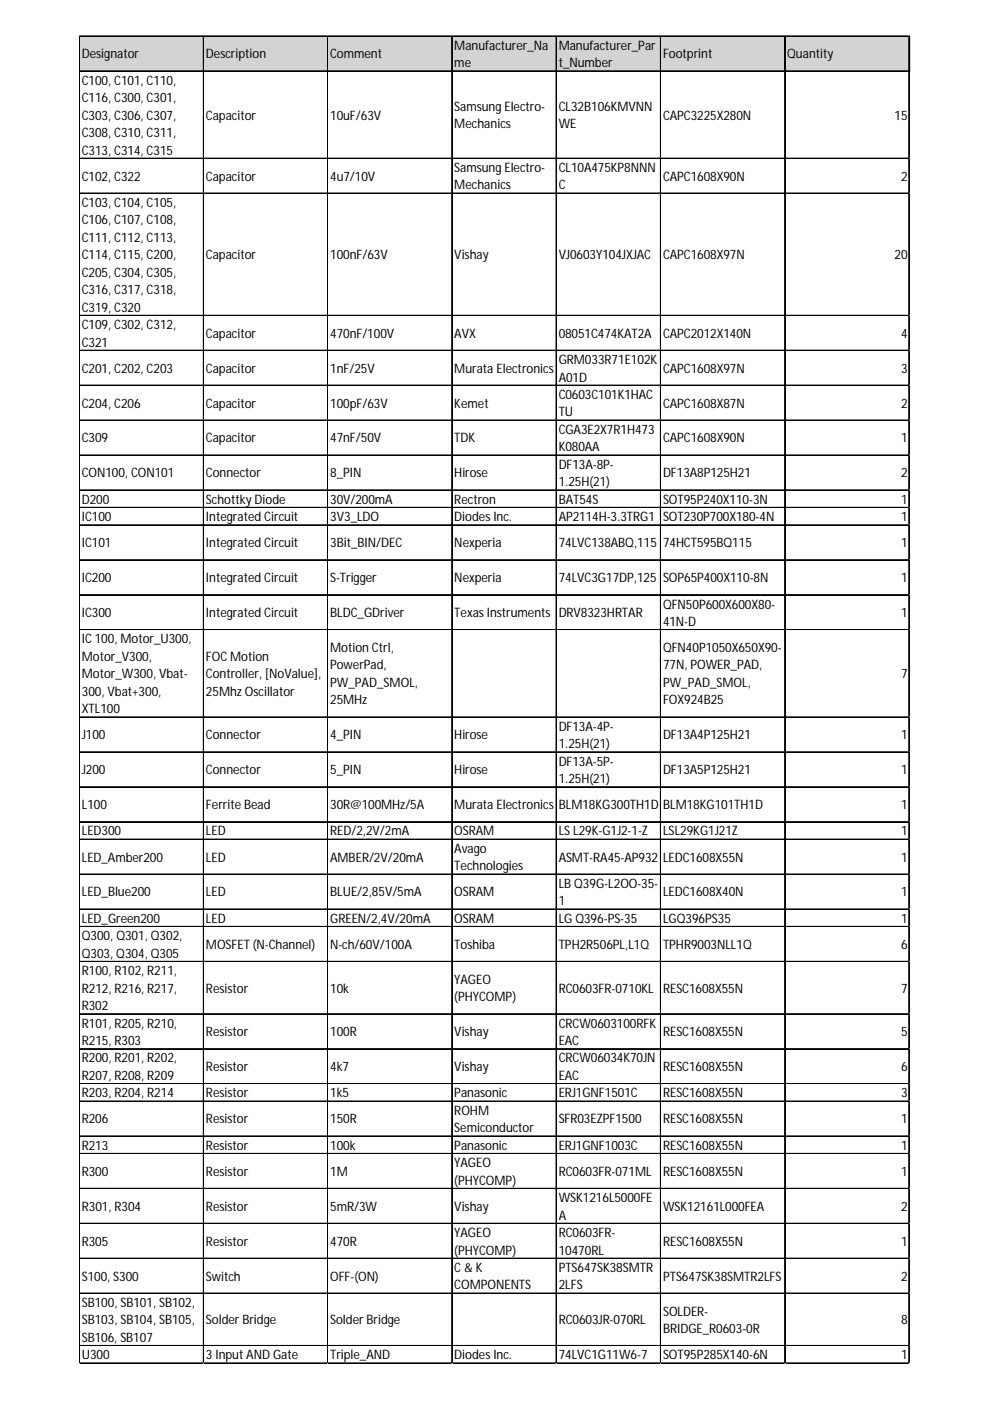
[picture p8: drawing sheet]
<svg xmlns="http://www.w3.org/2000/svg" width="210mm" height="297mm" viewBox="0 0 210 297" stroke-linecap="round" stroke-linejoin="round" font-family="sans-serif">
<defs><g id="words">
<g font-size="2.8">
<text x="96.3" y="10.5">Manufacturer_Na</text>
<text x="118.5" y="10.5">Manufacturer_Par</text>
<text x="17.3" y="12.4">Designator</text>
<text x="17.3" y="18">C100, C101, C110,</text>
<text x="43.7" y="12.4">Description</text>
<text x="70" y="12.4">Comment</text>
<text x="96.3" y="14.3">me</text>
<text x="118.5" y="14.3">t_Number</text>
<text x="140.6" y="12.4">Footprint</text>
<text x="166.9" y="12.4">Quantity</text>
<text x="17.3" y="21.7">C116, C300, C301,</text>
<text x="96.3" y="23.5">Samsung Electro-</text>
<text x="118.5" y="23.5">CL32B106KMVNN</text>
<text x="17.3" y="25.4">C303, C306, C307,</text>
<text x="17.3" y="29.1">C308, C310, C311,</text>
<text x="43.7" y="25.4">Capacitor</text>
<text x="70" y="25.4">10uF/63V</text>
<text x="96.3" y="27.2">Mechanics</text>
<text x="118.5" y="27.2">WE</text>
<text x="140.6" y="25.4">CAPC3225X280N</text>
<text x="189.7" y="25.4">15</text>
<text x="17.3" y="32.8">C313, C314, C315</text>
<text x="17.3" y="38.3">C102, C322</text>
<text x="43.7" y="38.3">Capacitor</text>
<text x="70" y="38.3">4u7/10V</text>
<text x="96.3" y="36.5">Samsung Electro-</text>
<text x="96.3" y="40.2">Mechanics</text>
<text x="118.5" y="36.5">CL10A475KP8NNN</text>
<text x="118.5" y="40.2">C</text>
<text x="140.6" y="38.3">CAPC1608X90N</text>
<text x="191" y="38.3">2</text>
<text x="17.3" y="43.9">C103, C104, C105,</text>
<text x="17.3" y="47.6">C106, C107, C108,</text>
<text x="17.3" y="51.3">C111, C112, C113,</text>
<text x="17.3" y="55">C114, C115, C200,</text>
<text x="17.3" y="58.7">C205, C304, C305,</text>
<text x="43.7" y="55">Capacitor</text>
<text x="70" y="55">100nF/63V</text>
<text x="96.3" y="55">Vishay</text>
<text x="118.5" y="55">VJ0603Y104JXJAC</text>
<text x="140.6" y="55">CAPC1608X97N</text>
<text x="189.7" y="55">20</text>
<text x="17.3" y="62.4">C316, C317, C318,</text>
<text x="17.3" y="66.1">C319, C320</text>
<text x="17.3" y="69.8">C109, C302, C312,</text>
<text x="43.7" y="71.6">Capacitor</text>
<text x="70" y="71.6">470nF/100V</text>
<text x="96.3" y="71.6">AVX</text>
<text x="118.5" y="71.6">08051C474KAT2A</text>
<text x="140.6" y="71.6">CAPC2012X140N</text>
<text x="191" y="71.6">4</text>
<text x="17.3" y="73.5">C321</text>
<text x="118.5" y="77.2">GRM033R71E102K</text>
<text x="17.3" y="79">C201, C202, C203</text>
<text x="43.7" y="79">Capacitor</text>
<text x="70" y="79">1nF/25V</text>
<text x="96.3" y="79">Murata Electronics</text>
<text x="118.5" y="80.9">A01D</text>
<text x="140.6" y="79">CAPC1608X97N</text>
<text x="191" y="79">3</text>
<text x="17.3" y="86.4">C204, C206</text>
<text x="43.7" y="86.4">Capacitor</text>
<text x="70" y="86.4">100pF/63V</text>
<text x="96.3" y="86.4">Kemet</text>
<text x="118.5" y="84.6">C0603C101K1HAC</text>
<text x="118.5" y="88.3">TU</text>
<text x="140.6" y="86.4">CAPC1608X87N</text>
<text x="191" y="86.4">2</text>
<text x="17.3" y="93.8">C309</text>
<text x="43.7" y="93.8">Capacitor</text>
<text x="70" y="93.8">47nF/50V</text>
<text x="96.3" y="93.8">TDK</text>
<text x="118.5" y="92">CGA3E2X7R1H473</text>
<text x="118.5" y="95.7">K080AA</text>
<text x="140.6" y="93.8">CAPC1608X90N</text>
<text x="191" y="93.8">1</text>
<text x="17.3" y="101.2">CON100, CON101</text>
<text x="43.7" y="101.2">Connector</text>
<text x="70" y="101.2">8_PIN</text>
<text x="96.3" y="101.2">Hirose</text>
<text x="118.5" y="99.4">DF13A-8P-</text>
<text x="140.6" y="101.2">DF13A8P125H21</text>
<text x="191" y="101.2">2</text>
<text x="17.3" y="106.8">D200</text>
<text x="43.7" y="106.8">Schottky Diode</text>
<text x="70" y="106.8">30V/200mA</text>
<text x="96.3" y="106.8">Rectron</text>
<text x="118.5" y="103.1">1.25H(21)</text>
<text x="118.5" y="106.8">BAT54S</text>
<text x="140.6" y="106.8">SOT95P240X110-3N</text>
<text x="191" y="106.8">1</text>
<text x="17.3" y="110.5">IC100</text>
<text x="43.7" y="110.5">Integrated Circuit</text>
<text x="70" y="110.5">3V3_LDO</text>
<text x="96.3" y="110.5">Diodes Inc.</text>
<text x="118.5" y="110.5">AP2114H-3.3TRG1</text>
<text x="140.6" y="110.5">SOT230P700X180-4N</text>
<text x="191" y="110.5">1</text>
<text x="17.3" y="116">IC101</text>
<text x="43.7" y="116">Integrated Circuit</text>
<text x="70" y="116">3Bit_BIN/DEC</text>
<text x="96.3" y="116">Nexperia</text>
<text x="118.5" y="116">74LVC138ABQ,115</text>
<text x="140.6" y="116">74HCT595BQ115</text>
<text x="191" y="116">1</text>
<text x="17.3" y="123.4">IC200</text>
<text x="43.7" y="123.4">Integrated Circuit</text>
<text x="70" y="123.4">S-Trigger</text>
<text x="96.3" y="123.4">Nexperia</text>
<text x="118.5" y="123.4">74LVC3G17DP,125</text>
<text x="140.6" y="123.4">SOP65P400X110-8N</text>
<text x="191" y="123.4">1</text>
<text x="17.3" y="130.8">IC300</text>
<text x="43.7" y="130.8">Integrated Circuit</text>
<text x="70" y="130.8">BLDC_GDriver</text>
<text x="96.3" y="130.8">Texas Instruments</text>
<text x="118.5" y="130.8">DRV8323HRTAR</text>
<text x="140.6" y="129">QFN50P600X600X80-</text>
<text x="191" y="130.8">1</text>
<text x="17.3" y="136.4">IC100, Motor_U300,</text>
<text x="140.6" y="132.7">41N-D</text>
<text x="17.3" y="140.1">Motor_V300,</text>
<text x="17.3" y="143.8">Motor_W300, Vbat-</text>
<text x="43.7" y="140.1">FOCMotion</text>
<text x="43.7" y="143.8">Controller, [NoValue],</text>
<text x="70" y="138.2">Motion Ctrl,</text>
<text x="70" y="141.9">PowerPad,</text>
<text x="140.6" y="138.2">QFN40P1050X650X90-</text>
<text x="140.6" y="141.9">77N, POWER_PAD,</text>
<text x="191" y="143.8">7</text>
<text x="17.3" y="147.5">300, Vbat+300,</text>
<text x="43.7" y="147.5">25Mhz Oscillator</text>
<text x="70" y="145.6">PW_PAD_SMOL,</text>
<text x="70" y="149.3">25MHz</text>
<text x="140.6" y="145.6">PW_PAD_SMOL,</text>
<text x="140.6" y="149.3">FOX924B25</text>
<text x="17.3" y="151.2">XTL100</text>
<text x="118.5" y="154.9">DF13A-4P-</text>
<text x="17.3" y="156.7">J100</text>
<text x="43.7" y="156.7">Connector</text>
<text x="70" y="156.7">4_PIN</text>
<text x="96.3" y="156.7">Hirose</text>
<text x="118.5" y="158.6">1.25H(21)</text>
<text x="140.6" y="156.7">DF13A4P125H21</text>
<text x="191" y="156.7">1</text>
<text x="17.3" y="164.2">J200</text>
<text x="43.7" y="164.2">Connector</text>
<text x="70" y="164.2">5_PIN</text>
<text x="96.3" y="164.2">Hirose</text>
<text x="118.5" y="162.3">DF13A-5P-</text>
<text x="118.5" y="166">1.25H(21)</text>
<text x="140.6" y="164.2">DF13A5P125H21</text>
<text x="191" y="164.2">1</text>
<text x="17.3" y="171.6">L100</text>
<text x="43.7" y="171.6">Ferrite Bead</text>
<text x="70" y="171.6">30R@100MHz/5A</text>
<text x="96.3" y="171.6">Murata Electronics</text>
<text x="118.5" y="171.6">BLM18KG300TH1D</text>
<text x="140.6" y="171.6">BLM18KG101TH1D</text>
<text x="191" y="171.6">1</text>
<text x="17.3" y="177.1">LED300</text>
<text x="43.7" y="177.1">LED</text>
<text x="70" y="177.1">RED/2,2V/2mA</text>
<text x="96.3" y="177.1">OSRAM</text>
<text x="118.5" y="177.1">LS L29K-G1J2-1-Z</text>
<text x="140.6" y="177.1">LSL29KG1J21Z</text>
<text x="191" y="177.1">1</text>
<text x="17.3" y="182.7">LED_Amber200</text>
<text x="43.7" y="182.7">LED</text>
<text x="70" y="182.7">AMBER/2V/20mA</text>
<text x="96.3" y="180.8">Avago</text>
<text x="96.3" y="184.5">Technologies</text>
<text x="118.5" y="182.7">ASMT-RA45-AP932</text>
<text x="140.6" y="182.7">LEDC1608X55N</text>
<text x="191" y="182.7">1</text>
<text x="17.3" y="190.1">LED_Blue200</text>
<text x="43.7" y="190.1">LED</text>
<text x="70" y="190.1">BLUE/2,85V/5mA</text>
<text x="96.3" y="190.1">OSRAM</text>
<text x="118.5" y="188.2">LB Q39G-L2OO-35-</text>
<text x="118.5" y="191.9">1</text>
<text x="140.6" y="190.1">LEDC1608X40N</text>
<text x="191" y="190.1">1</text>
<text x="17.3" y="195.7">LED_Green200</text>
<text x="43.7" y="195.7">LED</text>
<text x="70" y="195.7">GREEN/2,4V/20mA</text>
<text x="96.3" y="195.7">OSRAM</text>
<text x="118.5" y="195.7">LG Q396-PS-35</text>
<text x="140.6" y="195.7">LGQ396PS35</text>
<text x="191" y="195.7">1</text>
<text x="17.3" y="199.4">Q300, Q301, Q302,</text>
<text x="17.3" y="203.1">Q303, Q304, Q305</text>
<text x="43.7" y="201.2">MOSFET (N-Channel)</text>
<text x="70" y="201.2">N-ch/60V/100A</text>
<text x="96.3" y="201.2">Toshiba</text>
<text x="118.5" y="201.2">TPH2R506PL,L1Q</text>
<text x="140.6" y="201.2">TPHR9003NLL1Q</text>
<text x="191" y="201.2">6</text>
<text x="17.3" y="206.8">R100, R102, R211,</text>
<text x="96.3" y="208.6">YAGEO</text>
<text x="17.3" y="210.5">R212, R216, R217,</text>
<text x="17.3" y="214.2">R302</text>
<text x="43.7" y="210.5">Resistor</text>
<text x="70" y="210.5">10k</text>
<text x="96.3" y="212.3">(PHYCOMP)</text>
<text x="118.5" y="210.5">RC0603FR-0710KL</text>
<text x="140.6" y="210.5">RESC1608X55N</text>
<text x="191" y="210.5">7</text>
<text x="17.3" y="217.9">R101, R205, R210,</text>
<text x="17.3" y="221.6">R215, R303</text>
<text x="43.7" y="219.7">Resistor</text>
<text x="70" y="219.7">100R</text>
<text x="96.3" y="219.7">Vishay</text>
<text x="118.5" y="217.9">CRCW0603100RFK</text>
<text x="118.5" y="221.6">EAC</text>
<text x="140.6" y="219.7">RESC1608X55N</text>
<text x="191" y="219.7">5</text>
<text x="17.3" y="225.3">R200, R201, R202,</text>
<text x="43.7" y="227.1">Resistor</text>
<text x="70" y="227.1">4k7</text>
<text x="96.3" y="227.1">Vishay</text>
<text x="118.5" y="225.3">CRCW06034K70JN</text>
<text x="140.6" y="227.1">RESC1608X55N</text>
<text x="191" y="227.1">6</text>
<text x="17.3" y="229">R207, R208, R209</text>
<text x="17.3" y="232.7">R203, R204, R214</text>
<text x="43.7" y="232.7">Resistor</text>
<text x="70" y="232.7">1k5</text>
<text x="96.3" y="232.7">Panasonic</text>
<text x="118.5" y="229">EAC</text>
<text x="118.5" y="232.7">ERJ1GNF1501C</text>
<text x="140.6" y="232.7">RESC1608X55N</text>
<text x="191" y="232.7">3</text>
<text x="17.3" y="238.2">R206</text>
<text x="43.7" y="238.2">Resistor</text>
<text x="70" y="238.2">150R</text>
<text x="96.3" y="236.4">ROHM</text>
<text x="118.5" y="238.2">SFR03EZPF1500</text>
<text x="140.6" y="238.2">RESC1608X55N</text>
<text x="191" y="238.2">1</text>
<text x="17.3" y="243.8">R213</text>
<text x="43.7" y="243.8">Resistor</text>
<text x="70" y="243.8">100k</text>
<text x="96.3" y="240.1">Semiconductor</text>
<text x="96.3" y="243.8">Panasonic</text>
<text x="118.5" y="243.8">ERJ1GNF1003C</text>
<text x="140.6" y="243.8">RESC1608X55N</text>
<text x="191" y="243.8">1</text>
<text x="17.3" y="249.3">R300</text>
<text x="43.7" y="249.3">Resistor</text>
<text x="70" y="249.3">1M</text>
<text x="96.3" y="247.5">YAGEO</text>
<text x="96.3" y="251.2">(PHYCOMP)</text>
<text x="118.5" y="249.3">RC0603FR-071ML</text>
<text x="140.6" y="249.3">RESC1608X55N</text>
<text x="191" y="249.3">1</text>
<text x="17.3" y="256.7">R301, R304</text>
<text x="43.7" y="256.7">Resistor</text>
<text x="70" y="256.7">5mR/3W</text>
<text x="96.3" y="256.7">Vishay</text>
<text x="118.5" y="254.9">WSK1216L5000FE</text>
<text x="140.6" y="256.7">WSK12161L000FEA</text>
<text x="191" y="256.7">2</text>
<text x="96.3" y="262.3">YAGEO</text>
<text x="118.5" y="258.6">A</text>
<text x="118.5" y="262.3">RC0603FR-</text>
<text x="17.3" y="264.1">R305</text>
<text x="43.7" y="264.1">Resistor</text>
<text x="70" y="264.1">470R</text>
<text x="96.3" y="266">(PHYCOMP)</text>
<text x="96.3" y="269.7">C&amp; K</text>
<text x="118.5" y="266">10470RL</text>
<text x="118.5" y="269.7">PTS647SK38SMTR</text>
<text x="140.6" y="264.1">RESC1608X55N</text>
<text x="191" y="264.1">1</text>
<text x="17.3" y="271.5">S100, S300</text>
<text x="43.7" y="271.5">Switch</text>
<text x="70" y="271.5">OFF-(ON)</text>
<text x="96.3" y="273.4">COMPONENTS</text>
<text x="118.5" y="273.4">2LFS</text>
<text x="140.6" y="271.5">PTS647SK38SMTR2LFS</text>
<text x="191" y="271.5">2</text>
<text x="17.3" y="277.1">SB100, SB101, SB102,</text>
<text x="17.3" y="280.8">SB103, SB104, SB105,</text>
<text x="43.7" y="280.8">Solder Bridge</text>
<text x="70" y="280.8">Solder Bridge</text>
<text x="118.5" y="280.8">RC0603JR-070RL</text>
<text x="140.6" y="278.9">SOLDER-</text>
<text x="191" y="280.8">8</text>
<text x="17.3" y="284.5">SB106, SB107</text>
<text x="140.6" y="282.6">BRIDGE_R0603-0R</text>
<text x="17.3" y="288.2">U300</text>
<text x="43.7" y="288.2">3 Input AND Gate</text>
<text x="70" y="288.2">Triple_AND</text>
<text x="96.3" y="288.2">Diodes Inc.</text>
<text x="118.5" y="288.2">74LVC1G11W6-7</text>
<text x="140.6" y="288.2">SOT95P285X140-6N</text>
<text x="191" y="288.2">1</text>
</g>
</g></defs>
<path d="M16.9 7.7h176.1v7.5h-176.1z" fill="#d3d3d3"/>
<path d="M16.8 7.6v.1" fill="none" stroke="#d4d4d4" stroke-width=".21"/>
<path d="M16.8 7.6l.2 .1z" fill="#d4d4d4"/>
<path d="M43.1 7.6v.1" fill="none" stroke="#d4d4d4" stroke-width=".21"/>
<path d="M43.1 7.6l.2 .1z" fill="#d4d4d4"/>
<path d="M69.4 7.6v.1" fill="none" stroke="#d4d4d4" stroke-width=".21"/>
<path d="M69.4 7.6l.2 .1z" fill="#d4d4d4"/>
<path d="M95.8 7.6v.1" fill="none" stroke="#d4d4d4" stroke-width=".21"/>
<path d="M95.8 7.6l.2 .1z" fill="#d4d4d4"/>
<path d="M117.9 7.6v.1" fill="none" stroke="#d4d4d4" stroke-width=".21"/>
<path d="M117.9 7.6l.2 .1z" fill="#d4d4d4"/>
<path d="M140 7.6v.1" fill="none" stroke="#d4d4d4" stroke-width=".21"/>
<path d="M140 7.6l.2 .1z" fill="#d4d4d4"/>
<path d="M166.3 7.6v.1" fill="none" stroke="#d4d4d4" stroke-width=".21"/>
<path d="M166.3 7.6l.2 .1z" fill="#d4d4d4"/>
<path d="M17 7.6h175.9M17 7.7h175.9" fill="none" stroke="#000" stroke-width=".21"/>
<path d="M192.7 7.6v.1" fill="none" stroke="#d4d4d4" stroke-width=".21"/>
<path d="M192.7 7.6l.2 .1z" fill="#d4d4d4"/>
<g fill="none" stroke="#000" stroke-width=".21">
<path d="M16.8 7.6v281.5M16.9 7.6v281.5M17 15h175.9M17 15.1h175.9M43.1 7.8v281.3M43.2 7.8v281.3M69.4 7.8v281.3M69.5 7.8v281.3M95.8 7.8v281.3M95.9 7.8v281.3M117.9 7.8v281.3M118 7.8v281.3"/>
<path d="M140 7.8v281.3M140.1 7.8v281.3M166.3 7.8v281.3M166.4 7.8v281.3M192.7 7.8v281.3M192.8 7.8v281.3M17 33.5h175.9M17 33.6h175.9M17 40.9h175.9M17 41h175.9M17 66.8h175.9M17 66.9h175.9"/>
<path d="M17 74.2h175.9M17 74.3h175.9M17 81.6h175.9M17 81.7h175.9M17 89.1h175.9M17 96.5h175.9M17 103.9h175.9M17 104h175.9M17 107.6h175.9M17 107.7h175.9M17 111.3h175.9M17 111.4h175.9"/>
<path d="M17 118.7h175.9M17 118.8h175.9M17 126.1h175.9M17 126.2h175.9M17 133.5h175.9M17 133.6h175.9M17 152h175.9M17 152.1h175.9M17 159.4h175.9M17 159.5h175.9M17 166.8h175.9M17 166.9h175.9"/>
<path d="M17 174.2h175.9M17 174.3h175.9M17 177.9h175.9M17 178h175.9M17 185.3h175.9M17 185.4h175.9M17 192.7h175.9M17 192.8h175.9M17 196.4h175.9M17 196.5h175.9M17 203.8h175.9M17 203.9h175.9"/>
<path d="M17 214.9h175.9M17 215h175.9M17 222.3h175.9M17 222.4h175.9M17 229.7h175.9M17 229.8h175.9M17 233.4h175.9M17 233.5h175.9M17 240.8h175.9M17 240.9h175.9M17 244.5h175.9M17 244.6h175.9"/>
<path d="M17 251.9h175.9M17 252h175.9M17 259.3h175.9M17 259.4h175.9M17 266.7h175.9M17 266.8h175.9M17 274.2h175.9M17 285.3h175.9M17 285.4h175.9M17 289h175.9M17 289.1h175.9"/>
</g>
<path d="M16.8 289.1v.1" fill="none" stroke="#d4d4d4" stroke-width=".21"/>
<path d="M16.8 289.1l.2 .1z" fill="#d4d4d4"/>
<path d="M43.1 289.1v.1" fill="none" stroke="#d4d4d4" stroke-width=".21"/>
<path d="M43.1 289.1l.2 .1z" fill="#d4d4d4"/>
<path d="M69.4 289.1v.1" fill="none" stroke="#d4d4d4" stroke-width=".21"/>
<path d="M69.4 289.1l.2 .1z" fill="#d4d4d4"/>
<path d="M95.8 289.1v.1" fill="none" stroke="#d4d4d4" stroke-width=".21"/>
<path d="M95.8 289.1l.2 .1z" fill="#d4d4d4"/>
<path d="M117.9 289.1v.1" fill="none" stroke="#d4d4d4" stroke-width=".21"/>
<path d="M117.9 289.1l.2 .1z" fill="#d4d4d4"/>
<path d="M140 289.1v.1" fill="none" stroke="#d4d4d4" stroke-width=".21"/>
<path d="M140 289.1l.2 .1z" fill="#d4d4d4"/>
<path d="M166.3 289.1v.1" fill="none" stroke="#d4d4d4" stroke-width=".21"/>
<path d="M166.3 289.1l.2 .1z" fill="#d4d4d4"/>
<path d="M192.7 289.1v.1" fill="none" stroke="#d4d4d4" stroke-width=".21"/>
<path d="M192.7 289.1l.2 .1z" fill="#d4d4d4"/>
<path d="M192.9 33.5h.1" fill="none" stroke="#d4d4d4" stroke-width=".21"/>
<path d="M192.9 33.5v.2z" fill="#d4d4d4"/>
<path d="M192.9 40.9h.1" fill="none" stroke="#d4d4d4" stroke-width=".21"/>
<path d="M192.9 40.9v.2z" fill="#d4d4d4"/>
<path d="M192.9 66.8h.1" fill="none" stroke="#d4d4d4" stroke-width=".21"/>
<path d="M192.9 66.8v.2z" fill="#d4d4d4"/>
<path d="M192.9 74.2h.1" fill="none" stroke="#d4d4d4" stroke-width=".21"/>
<path d="M192.9 74.2v.2z" fill="#d4d4d4"/>
<path d="M192.9 81.6h.1" fill="none" stroke="#d4d4d4" stroke-width=".21"/>
<path d="M192.9 81.6v.2z" fill="#d4d4d4"/>
<path d="M192.9 89.1h.1" fill="none" stroke="#d4d4d4" stroke-width=".21"/>
<path d="M192.9 89.1v.1z" fill="#d4d4d4"/>
<path d="M192.9 96.5h.1" fill="none" stroke="#d4d4d4" stroke-width=".21"/>
<path d="M192.9 96.5v.1z" fill="#d4d4d4"/>
<path d="M192.9 103.9h.1" fill="none" stroke="#d4d4d4" stroke-width=".21"/>
<path d="M192.9 103.9v.1z" fill="#d4d4d4"/>
<path d="M192.9 107.6h.1" fill="none" stroke="#d4d4d4" stroke-width=".21"/>
<path d="M192.9 107.6v.1z" fill="#d4d4d4"/>
<path d="M192.9 111.3h.1" fill="none" stroke="#d4d4d4" stroke-width=".21"/>
<path d="M192.9 111.3v.2z" fill="#d4d4d4"/>
<path d="M192.9 118.7h.1" fill="none" stroke="#d4d4d4" stroke-width=".21"/>
<path d="M192.9 118.7v.2z" fill="#d4d4d4"/>
<path d="M192.9 126.1h.1" fill="none" stroke="#d4d4d4" stroke-width=".21"/>
<path d="M192.9 126.1v.2z" fill="#d4d4d4"/>
<path d="M192.9 133.5h.1" fill="none" stroke="#d4d4d4" stroke-width=".21"/>
<path d="M192.9 133.5v.2z" fill="#d4d4d4"/>
<path d="M192.9 152h.1" fill="none" stroke="#d4d4d4" stroke-width=".21"/>
<path d="M192.9 152v.2z" fill="#d4d4d4"/>
<path d="M192.9 159.4h.1" fill="none" stroke="#d4d4d4" stroke-width=".21"/>
<path d="M192.9 159.4v.2z" fill="#d4d4d4"/>
<path d="M192.9 166.8h.1" fill="none" stroke="#d4d4d4" stroke-width=".21"/>
<path d="M192.9 166.8v.2z" fill="#d4d4d4"/>
<path d="M192.9 174.2h.1" fill="none" stroke="#d4d4d4" stroke-width=".21"/>
<path d="M192.9 174.2v.2z" fill="#d4d4d4"/>
<path d="M192.9 177.9h.1" fill="none" stroke="#d4d4d4" stroke-width=".21"/>
<path d="M192.9 177.9v.2z" fill="#d4d4d4"/>
<path d="M192.9 185.3h.1" fill="none" stroke="#d4d4d4" stroke-width=".21"/>
<path d="M192.9 185.3v.2z" fill="#d4d4d4"/>
<path d="M192.9 192.7h.1" fill="none" stroke="#d4d4d4" stroke-width=".21"/>
<path d="M192.9 192.7v.2z" fill="#d4d4d4"/>
<path d="M192.9 196.4h.1" fill="none" stroke="#d4d4d4" stroke-width=".21"/>
<path d="M192.9 196.4v.2z" fill="#d4d4d4"/>
<path d="M192.9 203.8h.1" fill="none" stroke="#d4d4d4" stroke-width=".21"/>
<path d="M192.9 203.8v.2z" fill="#d4d4d4"/>
<path d="M192.9 214.9h.1" fill="none" stroke="#d4d4d4" stroke-width=".21"/>
<path d="M192.9 214.9v.2z" fill="#d4d4d4"/>
<path d="M192.9 222.3h.1" fill="none" stroke="#d4d4d4" stroke-width=".21"/>
<path d="M192.9 222.3v.2z" fill="#d4d4d4"/>
<path d="M192.9 229.7h.1" fill="none" stroke="#d4d4d4" stroke-width=".21"/>
<path d="M192.9 229.7v.2z" fill="#d4d4d4"/>
<path d="M192.9 233.4h.1" fill="none" stroke="#d4d4d4" stroke-width=".21"/>
<path d="M192.9 233.4v.2z" fill="#d4d4d4"/>
<path d="M192.9 240.8h.1" fill="none" stroke="#d4d4d4" stroke-width=".21"/>
<path d="M192.9 240.8v.2z" fill="#d4d4d4"/>
<path d="M192.9 244.5h.1" fill="none" stroke="#d4d4d4" stroke-width=".21"/>
<path d="M192.9 244.5v.2z" fill="#d4d4d4"/>
<path d="M192.9 251.9h.1" fill="none" stroke="#d4d4d4" stroke-width=".21"/>
<path d="M192.9 251.9v.2z" fill="#d4d4d4"/>
<path d="M192.9 259.3h.1" fill="none" stroke="#d4d4d4" stroke-width=".21"/>
<path d="M192.9 259.3v.2z" fill="#d4d4d4"/>
<path d="M192.9 266.7h.1" fill="none" stroke="#d4d4d4" stroke-width=".21"/>
<path d="M192.9 266.7v.2z" fill="#d4d4d4"/>
<path d="M192.9 274.2h.1" fill="none" stroke="#d4d4d4" stroke-width=".21"/>
<path d="M192.9 274.2v.1z" fill="#d4d4d4"/>
<path d="M192.9 285.3h.1" fill="none" stroke="#d4d4d4" stroke-width=".21"/>
<path d="M192.9 285.3v.1z" fill="#d4d4d4"/>
<path d="M192.9 289h.1" fill="none" stroke="#d4d4d4" stroke-width=".21"/>
<path d="M192.9 289v.1z" fill="#d4d4d4"/>
<use href="#words"/>
</svg>
